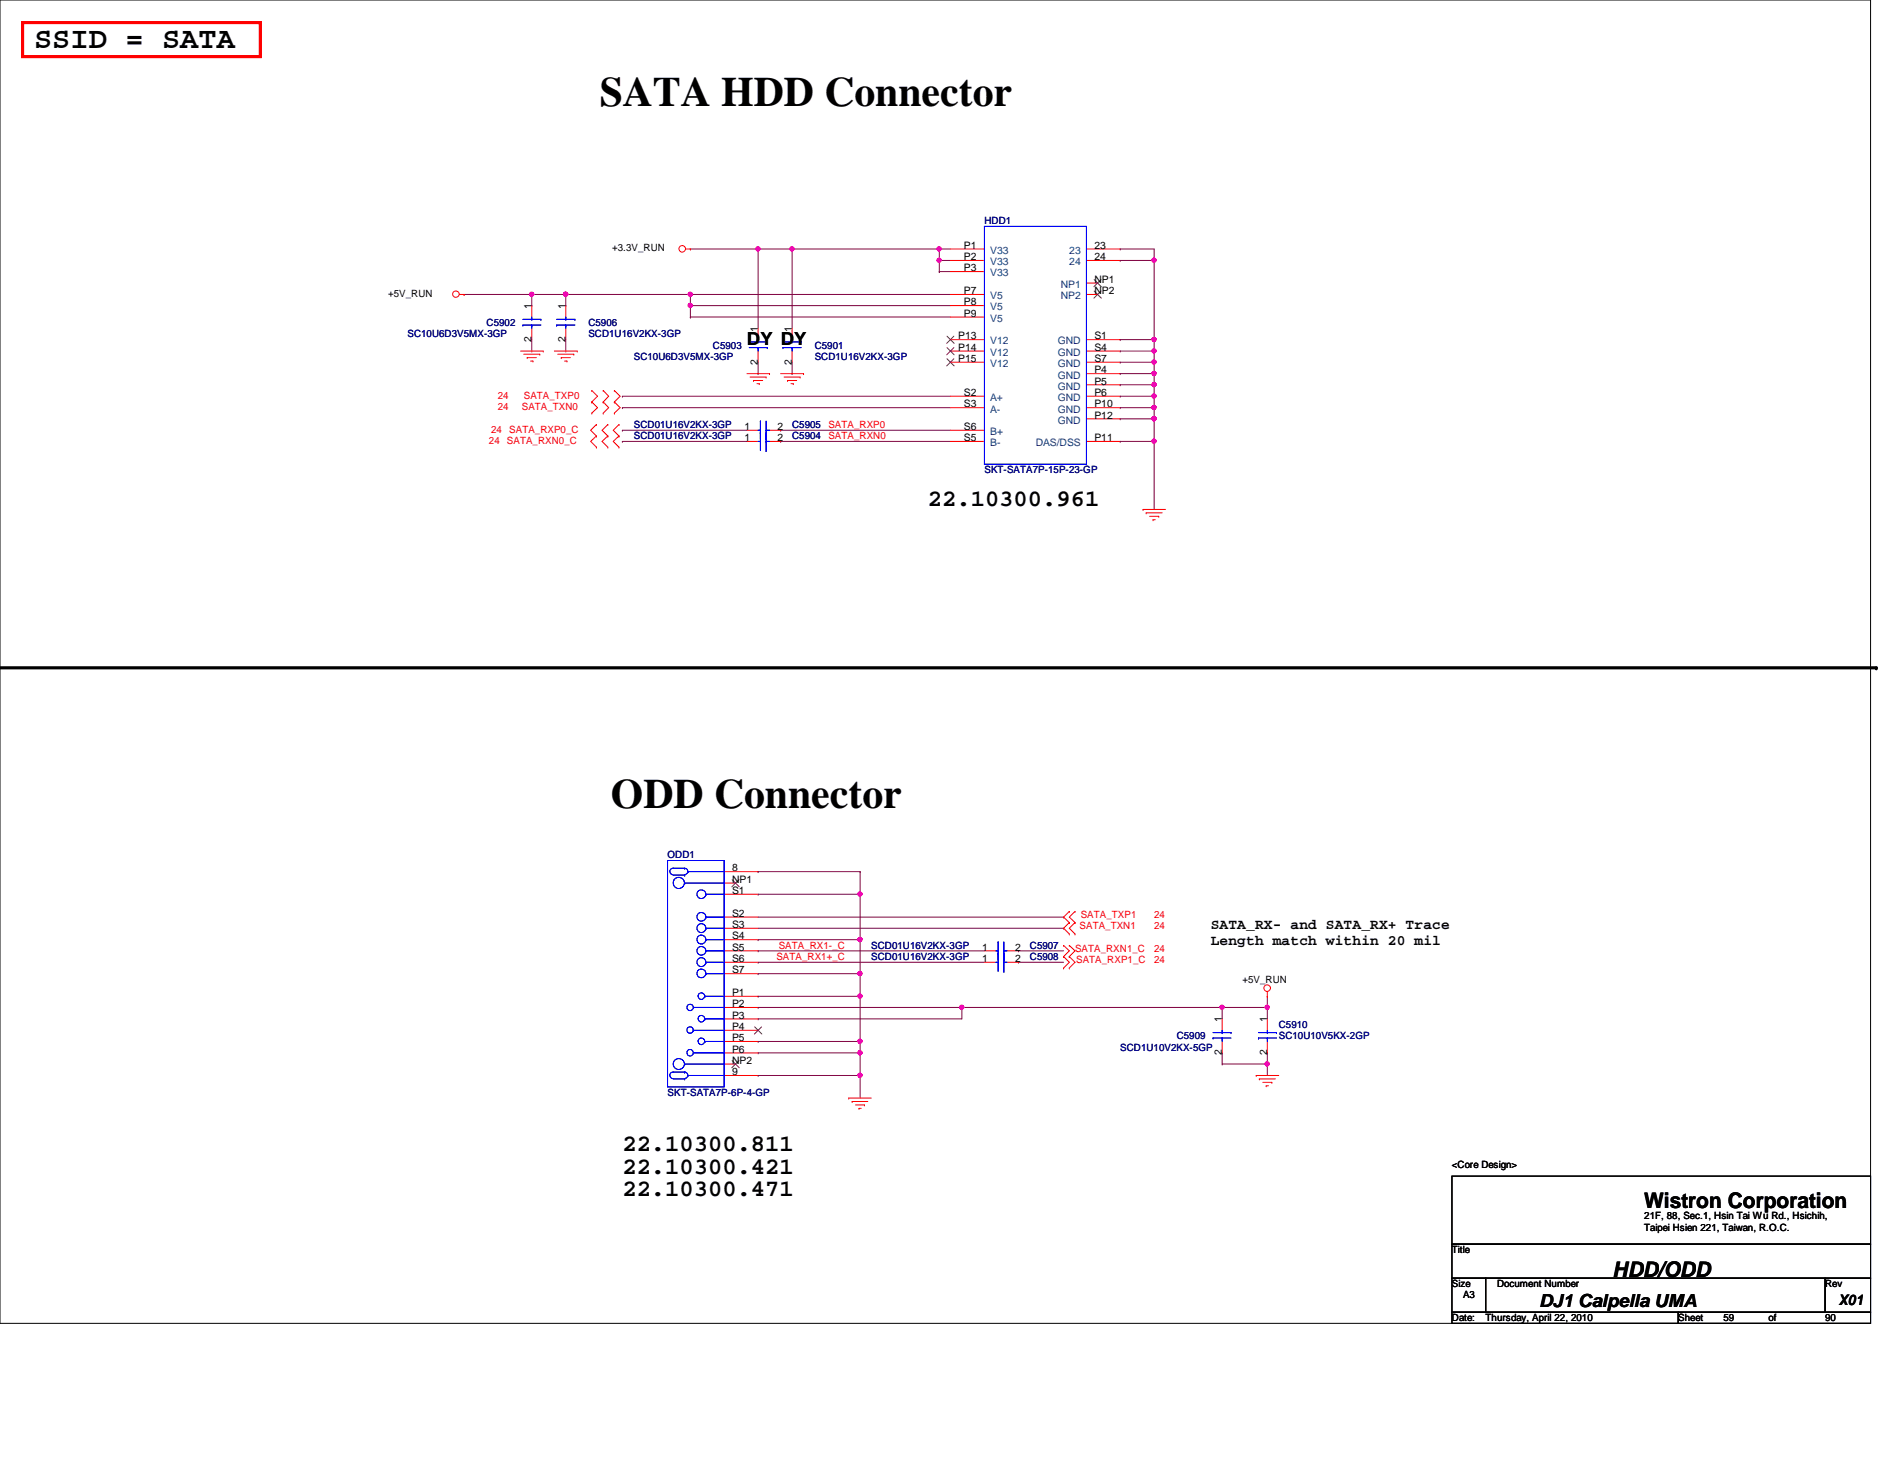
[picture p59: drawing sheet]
<svg xmlns="http://www.w3.org/2000/svg" width="279mm" height="216mm" viewBox="0 0 279 216" stroke-linecap="round" stroke-linejoin="round" font-family="sans-serif">
<defs><g id="words">
<g font-size="6.2">
<text x="88.9" y="15.7">SATA HDD Connector</text>
<text x="90.5" y="119.6">ODD Connector</text>
</g>
<text font-size="4.5" x="5" y="7.1">SSID = SATA</text>
<g font-size="3.5">
<text x="137.5" y="74.9">22.10300.961</text>
<text x="92.2" y="170.5">22.10300.811</text>
<text x="92.2" y="173.8">22.10300.421</text>
<text x="92.2" y="177.2">22.10300.471</text>
</g>
<g font-size="3.2">
<text x="243.6" y="178.8">Wistron Corporation</text>
<text x="238.9" y="189.1">HDD/ODD</text>
</g>
<g font-size="2.7">
<text x="110.7" y="51.1">DY DY</text>
<text x="228" y="193.5">DJ1 Calpella UMA</text>
</g>
<g font-size="2.2">
<text x="179.4" y="137.6">SATA_RX- and SATA_RX+ Trace</text>
<text x="179.4" y="140">Length match within 20 mil</text>
<text x="272.4" y="193.3">X01</text>
</g>
<g font-size="1.5" fill="#000080">
<text x="145.8" y="33.2">HDD1</text>
<text x="60.4" y="50">SC10U6D3V5MX-3GP</text>
<text x="72.1" y="48.3">C5902</text>
<text x="87.2" y="48.3">C5906</text>
<text x="87.2" y="50">SCD1U16V2KX-3GP</text>
<text x="93.9" y="53.3">SC10U6D3V5MX-3GP</text>
<text x="105.6" y="51.6">C5903</text>
<text x="120.7" y="51.6">C5901</text>
<text x="120.7" y="53.3">SCD1U16V2KX-3GP</text>
<text x="93.9" y="65.1">SCD01U16V2KX-3GP</text>
<text x="93.9" y="63.4">SCD01U16V2KX-3GP</text>
<text x="117.3" y="65.1">C5904</text>
<text x="117.3" y="63.4">C5905</text>
<text x="145.8" y="70.1">SKT-SATA7P-15P-23-GP</text>
<text x="98.9" y="127.1">ODD1</text>
<text x="129.1" y="142.2">SCD01U16V2KX-3GP</text>
<text x="129.1" y="140.5">SCD01U16V2KX-3GP</text>
<text x="152.6" y="142.2">C5908</text>
<text x="152.6" y="140.5">C5907</text>
<text x="165.9" y="155.6">SCD1U10V2KX-5GP</text>
<text x="174.3" y="153.9">C5909</text>
<text x="189.4" y="152.2">C5910</text>
<text x="189.4" y="153.9">SC10U10V5KX-2GP</text>
<text x="98.9" y="162.3">SKT-SATA7P-6P-4-GP</text>
</g>
<g font-size="1.5">
<text x="90.7" y="37.2">+3.3V_RUN</text>
<text x="142.8" y="36.8">P1</text>
<text x="142.8" y="38.5">P2</text>
<text x="142.8" y="40.2">P3</text>
<text x="162.1" y="41.9">NP1</text>
<text x="162.1" y="36.8">23</text>
<text x="162.1" y="38.5">24</text>
<text x="57.5" y="43.9">+5V_RUN</text>
<text x="78.7" y="45.8" transform="rotate(-90 78.7 45.8)">1</text>
<text x="83.8" y="45.8" transform="rotate(-90 83.8 45.8)">1</text>
<text x="142.8" y="43.6">P7</text>
<text x="142.8" y="45.2">P8</text>
<text x="142.8" y="46.9">P9</text>
<text x="162.1" y="43.6">NP2</text>
<text x="78.7" y="50.6" transform="rotate(-90 78.7 50.6)">2</text>
<text x="83.8" y="50.6" transform="rotate(-90 83.8 50.6)">2</text>
<text x="112.3" y="49.1" transform="rotate(-90 112.3 49.1)">1</text>
<text x="117.3" y="49.1" transform="rotate(-90 117.3 49.1)">1</text>
<text x="141.9" y="50.2">P13</text>
<text x="141.9" y="51.9">P14</text>
<text x="141.9" y="53.6">P15</text>
<text x="162.1" y="50.2">S1</text>
<text x="162.1" y="51.9">S4</text>
<text x="162.1" y="53.6">S7</text>
<text x="112.3" y="54" transform="rotate(-90 112.3 54)">2</text>
<text x="117.3" y="54" transform="rotate(-90 117.3 54)">2</text>
<text x="142.8" y="58.6">S2</text>
<text x="162.1" y="55.3">P4</text>
<text x="162.1" y="56.9">P5</text>
<text x="162.1" y="58.6">P6</text>
<text x="110.3" y="65.3">1</text>
<text x="110.3" y="63.7">1</text>
<text x="115.2" y="65.3">2</text>
<text x="115.2" y="63.7">2</text>
<text x="142.8" y="60.3">S3</text>
<text x="142.8" y="63.7">S6</text>
<text x="142.8" y="65.3">S5</text>
<text x="162.1" y="60.3">P10</text>
<text x="162.1" y="65.3">P11</text>
<text x="162.1" y="62">P12</text>
<text x="108.5" y="130.7">NP1</text>
<text x="108.5" y="129">8</text>
<text x="108.5" y="132.4">S1</text>
<text x="108.5" y="135.8">S2</text>
<text x="108.5" y="137.4">S3</text>
<text x="108.5" y="139.1">S4</text>
<text x="108.5" y="140.8">S5</text>
<text x="108.5" y="142.5">S6</text>
<text x="145.5" y="142.5">1</text>
<text x="145.5" y="140.8">1</text>
<text x="150.4" y="142.5">2</text>
<text x="150.4" y="140.8">2</text>
<text x="108.5" y="144.1">S7</text>
<text x="108.5" y="147.5">P1</text>
<text x="108.5" y="149.1">P2</text>
<text x="184.1" y="145.5">+5V_RUN</text>
<text x="108.5" y="150.8">P3</text>
<text x="108.5" y="152.5">P4</text>
<text x="108.5" y="154.2">P5</text>
<text x="108.5" y="155.9">P6</text>
<text x="181" y="151.4" transform="rotate(-90 181 151.4)">1</text>
<text x="187.7" y="151.4" transform="rotate(-90 187.7 151.4)">1</text>
<text x="108.5" y="157.5">NP2</text>
<text x="108.5" y="159.2">9</text>
<text x="181" y="156.3" transform="rotate(-90 181 156.3)">2</text>
<text x="187.7" y="156.3" transform="rotate(-90 187.7 156.3)">2</text>
<text x="215.1" y="173">&lt;Core Design&gt;</text>
<text x="215.1" y="185.6">Title</text>
<text x="243.6" y="180.6">21F, 88, Sec.1, Hsin Tai Wu Rd., Hsichih,</text>
<text x="243.6" y="182.3">Taipei Hsien 221, Taiwan, R.O.C.</text>
<text x="215.1" y="190.6">Size</text>
<text x="221.8" y="190.6">Document Number</text>
<text x="270.4" y="190.6">Rev</text>
<text x="215.1" y="195.7">Date:</text>
<text x="216.7" y="192.3">A3</text>
<text x="220.1" y="195.7">Thursday, April 22, 2010</text>
<text x="248.6" y="195.7">Sheet</text>
<text x="255.3" y="195.7">59</text>
<text x="262" y="195.7">of</text>
<text x="270.4" y="195.7">90</text>
</g>
<g font-size="1.5" fill="#004080">
<text x="146.7" y="37.6">V33</text>
<text x="146.7" y="39.3">V33</text>
<text x="146.7" y="40.9">V33</text>
<text x="158.4" y="37.6">23</text>
<text x="158.4" y="39.3">24</text>
<text x="146.7" y="44.3">V5</text>
<text x="146.7" y="46">V5</text>
<text x="146.7" y="47.7">V5</text>
<text x="157.1" y="42.6">NP1</text>
<text x="157.1" y="44.3">NP2</text>
<text x="146.7" y="51">V12</text>
<text x="146.7" y="52.7">V12</text>
<text x="156.7" y="51">GND</text>
<text x="156.7" y="52.7">GND</text>
<text x="146.7" y="54.4">V12</text>
<text x="146.7" y="59.4">A+</text>
<text x="156.7" y="54.4">GND</text>
<text x="156.7" y="56">GND</text>
<text x="156.7" y="57.7">GND</text>
<text x="156.7" y="59.4">GND</text>
<text x="146.7" y="61.1">A-</text>
<text x="146.7" y="64.4">B+</text>
<text x="156.7" y="61.1">GND</text>
<text x="156.7" y="62.7">GND</text>
<text x="146.7" y="66.1">B-</text>
<text x="153.5" y="66.1">DAS/DSS</text>
</g>
<g font-size="1.5" fill="#f00">
<text x="73.7" y="59">24</text>
<text x="77.6" y="59">SATA_TXP0</text>
<text x="72.4" y="65.7">24</text>
<text x="72.8" y="64.1">24</text>
<text x="73.7" y="60.7">24</text>
<text x="75.1" y="65.7">SATA_RXN0_C</text>
<text x="75.4" y="64.1">SATA_RXP0_C</text>
<text x="77.3" y="60.7">SATA_TXN0</text>
<text x="122.7" y="63.4">SATA_RXP0</text>
<text x="122.7" y="65">SATA_RXN0</text>
<text x="159.9" y="137.6">SATA_TXN1</text>
<text x="160.1" y="136">SATA_TXP1</text>
<text x="171" y="137.6">24</text>
<text x="171" y="136">24</text>
<text x="115" y="142.2">SATA_RX1+_C</text>
<text x="115.4" y="140.5">SATA_RX1-_C</text>
<text x="159.3" y="141">SATA_RXN1_C</text>
<text x="159.4" y="142.7">SATA_RXP1_C</text>
<text x="171" y="141">24</text>
<text x="171" y="142.7">24</text>
</g>
</g></defs>
<path d="M0 0h277.1v196h-277.1z" fill="none" stroke="#000" stroke-width=".15"/>
<path d="M127.4 132.4h.1M127.4 132.4v6.7M127.4 144.2h.1M127.4 144.2v3.3" fill="none" stroke="#800040" stroke-width=".15"/>
<circle cx="127.4" cy="139.1" r=".32" fill="#f0f"/>
<circle cx="127.4" cy="139.1" r=".32" fill="none" stroke="#f0f" stroke-width=".15"/>
<path d="M112.3 129.1h.1M112.3 129.1h15.1M112.3 140.8h.1M112.3 140.8h33.5M142.5 149.2h.1M150.9 140.8h.1M150.9 140.8h6.7M181.1 149.2h.1M181.1 149.2v1.7M187.7 147.5h.1M187.7 147.5v1.7h-45.2" fill="none" stroke="#800040" stroke-width=".15"/>
<circle cx="187.7" cy="149.2" r=".32" fill="#f0f"/>
<circle cx="187.7" cy="149.2" r=".32" fill="none" stroke="#f0f" stroke-width=".15"/>
<circle cx="181" cy="149.2" r=".32" fill="#f0f"/>
<circle cx="181" cy="149.2" r=".32" fill="none" stroke="#f0f" stroke-width=".15"/>
<path d="M181.1 155.9h.1M181.1 157.6h.1M181.1 155.9v1.7M181.1 157.6h6.6M187.7 157.6h.1M187.7 157.6v1.7" fill="none" stroke="#800040" stroke-width=".15"/>
<circle cx="187.7" cy="157.5" r=".32" fill="#f0f"/>
<circle cx="187.7" cy="157.5" r=".32" fill="none" stroke="#f0f" stroke-width=".15"/>
<path d="M112.3 150.9h.1M112.3 154.2h.1M112.3 154.2h15.1M142.5 149.2h.1M142.5 149.2v1.7h-30.2" fill="none" stroke="#800040" stroke-width=".15"/>
<circle cx="142.5" cy="149.2" r=".32" fill="#f0f"/>
<circle cx="142.5" cy="149.2" r=".32" fill="none" stroke="#f0f" stroke-width=".15"/>
<g fill="none" stroke="#800040" stroke-width=".15">
<path d="M112.3 132.4h.1M112.3 132.4h15.1M112.3 147.5h.1M112.3 149.2h.1M112.3 142.5h.1M112.3 155.9h.1M112.3 147.5h15.1M112.3 149.2h30.2M112.3 142.5h33.5M112.3 155.9h15.1M150.9 142.5h.1M150.9 142.5h6.7"/>
<path d="M187.7 149.2h.1M187.7 155.9h.1M187.7 149.2v1.7M187.7 155.9v1.7"/>
</g>
<circle cx="127.4" cy="155.9" r=".32" fill="#f0f"/>
<circle cx="127.4" cy="155.9" r=".32" fill="none" stroke="#f0f" stroke-width=".15"/>
<path d="M112.3 144.2h.1M112.3 144.2h15.1" fill="none" stroke="#800040" stroke-width=".15"/>
<circle cx="127.4" cy="144.2" r=".32" fill="#f0f"/>
<circle cx="127.4" cy="144.2" r=".32" fill="none" stroke="#f0f" stroke-width=".15"/>
<path d="M112.3 159.3h.1M112.3 159.3h15.1M127.4 155.9h.1M127.4 159.3h.1M127.4 155.9v6.7" fill="none" stroke="#800040" stroke-width=".15"/>
<circle cx="127.4" cy="159.2" r=".32" fill="#f0f"/>
<circle cx="127.4" cy="159.2" r=".32" fill="none" stroke="#f0f" stroke-width=".15"/>
<path d="M127.4 129.1h.1M127.4 129.1v3.3" fill="none" stroke="#800040" stroke-width=".15"/>
<circle cx="127.4" cy="132.4" r=".32" fill="#f0f"/>
<circle cx="127.4" cy="132.4" r=".32" fill="none" stroke="#f0f" stroke-width=".15"/>
<path d="M112.3 139.1h.1M112.3 139.1h15.1M127.4 147.5h.1M127.4 147.5v6.7" fill="none" stroke="#800040" stroke-width=".15"/>
<circle cx="127.4" cy="147.5" r=".32" fill="#f0f"/>
<circle cx="127.4" cy="147.5" r=".32" fill="none" stroke="#f0f" stroke-width=".15"/>
<path d="M127.4 139.1h.1M127.4 139.1v5.1M127.4 154.2h.1M127.4 154.2v1.7" fill="none" stroke="#800040" stroke-width=".15"/>
<circle cx="127.4" cy="154.2" r=".32" fill="#f0f"/>
<circle cx="127.4" cy="154.2" r=".32" fill="none" stroke="#f0f" stroke-width=".15"/>
<path d="M83.8 43.6h.1M83.8 43.6h18.5M102.3 46.9h.1M102.3 45.3v1.6M112.3 135.8h45.3M112.3 137.5h45.3M157.6 135.8h.1M157.6 137.5h.1" fill="none" stroke="#800040" stroke-width=".15"/>
<circle cx="83.8" cy="43.6" r=".32" fill="#f0f"/>
<circle cx="83.8" cy="43.6" r=".32" fill="none" stroke="#f0f" stroke-width=".15"/>
<path d="M78.8 43.6h.1M78.8 43.6h5M102.3 45.3h.1M102.3 43.6v1.7" fill="none" stroke="#800040" stroke-width=".15"/>
<circle cx="83.8" cy="43.6" r=".32" fill="#f0f"/>
<circle cx="83.8" cy="43.6" r=".32" fill="none" stroke="#f0f" stroke-width=".15"/>
<circle cx="78.8" cy="43.6" r=".32" fill="#f0f"/>
<circle cx="78.8" cy="43.6" r=".32" fill="none" stroke="#f0f" stroke-width=".15"/>
<path d="M68.7 43.6h.1M68.7 43.6h10.1v1.7M78.8 45.3h.1M83.8 45.3h.1M83.8 43.6v1.7M102.3 45.3h.1M102.3 45.3h38.5" fill="none" stroke="#800040" stroke-width=".15"/>
<circle cx="102.3" cy="45.2" r=".32" fill="#f0f"/>
<circle cx="102.3" cy="45.2" r=".32" fill="none" stroke="#f0f" stroke-width=".15"/>
<path d="M102.3 43.6h.1M102.3 43.6h38.5" fill="none" stroke="#800040" stroke-width=".15"/>
<circle cx="102.3" cy="43.6" r=".32" fill="#f0f"/>
<circle cx="102.3" cy="43.6" r=".32" fill="none" stroke="#f0f" stroke-width=".15"/>
<g fill="none" stroke="#800040" stroke-width=".15">
<path d="M102.3 36.9h.1M102.3 36.9h10M112.3 36.9h.1M112.3 36.9v11.7M117.3 36.9h.1M117.3 36.9v11.7M139.1 38.6h.1M139.1 36.9h.1M139.1 38.6h1.7M139.1 36.9h1.7M139.1 36.9v3.3M78.8 52h.1"/>
<path d="M78.8 50.3v1.7M83.8 52h.1M83.8 50.3v1.7M112.3 55.3h.1M112.3 53.6v1.7M117.3 55.3h.1M117.3 53.6v1.7M139.1 40.2h.1M139.1 40.2h1.7"/>
</g>
<circle cx="139.1" cy="36.8" r=".32" fill="#f0f"/>
<circle cx="139.1" cy="36.8" r=".32" fill="none" stroke="#f0f" stroke-width=".15"/>
<circle cx="139.1" cy="38.5" r=".32" fill="#f0f"/>
<circle cx="139.1" cy="38.5" r=".32" fill="none" stroke="#f0f" stroke-width=".15"/>
<path d="M112.3 36.9h.1M112.3 36.9h5" fill="none" stroke="#800040" stroke-width=".15"/>
<circle cx="117.3" cy="36.8" r=".32" fill="#f0f"/>
<circle cx="117.3" cy="36.8" r=".32" fill="none" stroke="#f0f" stroke-width=".15"/>
<circle cx="112.3" cy="36.8" r=".32" fill="#f0f"/>
<circle cx="112.3" cy="36.8" r=".32" fill="none" stroke="#f0f" stroke-width=".15"/>
<path d="M117.3 36.9h.1M117.3 36.9h21.8M165.9 36.9h.1M165.9 36.9h5.1v13.4M171 38.6h.1M92.2 58.7h.1M92.2 58.7h48.6M165.9 50.3h.1M165.9 50.3h5.1M171 50.3h.1M92.2 60.4h.1M92.2 60.4h48.6" fill="none" stroke="#800040" stroke-width=".15"/>
<circle cx="171" cy="38.5" r=".32" fill="#f0f"/>
<circle cx="171" cy="38.5" r=".32" fill="none" stroke="#f0f" stroke-width=".15"/>
<circle cx="171" cy="50.3" r=".32" fill="#f0f"/>
<circle cx="171" cy="50.3" r=".32" fill="none" stroke="#f0f" stroke-width=".15"/>
<path d="M165.9 52h.1M165.9 52h5.1v1.6M171 53.6h.1" fill="none" stroke="#800040" stroke-width=".15"/>
<circle cx="171" cy="53.6" r=".32" fill="#f0f"/>
<circle cx="171" cy="53.6" r=".32" fill="none" stroke="#f0f" stroke-width=".15"/>
<path d="M165.9 53.6h.1M165.9 53.6h5.1v1.7M171 55.3h.1" fill="none" stroke="#800040" stroke-width=".15"/>
<circle cx="171" cy="55.3" r=".32" fill="#f0f"/>
<circle cx="171" cy="55.3" r=".32" fill="none" stroke="#f0f" stroke-width=".15"/>
<path d="M165.9 55.3h.1M165.9 55.3h5.1v1.7M171 57h.1" fill="none" stroke="#800040" stroke-width=".15"/>
<circle cx="171" cy="57" r=".32" fill="#f0f"/>
<circle cx="171" cy="57" r=".32" fill="none" stroke="#f0f" stroke-width=".15"/>
<path d="M165.9 57h.1M165.9 57h5.1v1.7M171 58.7h.1" fill="none" stroke="#800040" stroke-width=".15"/>
<circle cx="171" cy="58.6" r=".32" fill="#f0f"/>
<circle cx="171" cy="58.6" r=".32" fill="none" stroke="#f0f" stroke-width=".15"/>
<path d="M165.9 58.7h.1M165.9 58.7h5.1v1.7M171 60.4h.1" fill="none" stroke="#800040" stroke-width=".15"/>
<circle cx="171" cy="60.3" r=".32" fill="#f0f"/>
<circle cx="171" cy="60.3" r=".32" fill="none" stroke="#f0f" stroke-width=".15"/>
<path d="M165.9 60.4h.1M165.9 60.4h5.1v1.6M171 62h.1" fill="none" stroke="#800040" stroke-width=".15"/>
<circle cx="171" cy="62" r=".32" fill="#f0f"/>
<circle cx="171" cy="62" r=".32" fill="none" stroke="#f0f" stroke-width=".15"/>
<path d="M165.9 62h.1M165.9 62h5.1M171 65.4h.1M171 65.4v10" fill="none" stroke="#800040" stroke-width=".15"/>
<circle cx="171" cy="65.3" r=".32" fill="#f0f"/>
<circle cx="171" cy="65.3" r=".32" fill="none" stroke="#f0f" stroke-width=".15"/>
<path d="M165.9 38.6h.1M165.9 38.6h5.1M165.9 65.4h.1M171 62h.1M171 62v3.4h-5.1" fill="none" stroke="#800040" stroke-width=".15"/>
<circle cx="171" cy="62" r=".32" fill="#f0f"/>
<circle cx="171" cy="62" r=".32" fill="none" stroke="#f0f" stroke-width=".15"/>
<path d="M171 52h.1M171 50.3v1.7" fill="none" stroke="#800040" stroke-width=".15"/>
<circle cx="171" cy="52" r=".32" fill="#f0f"/>
<circle cx="171" cy="52" r=".32" fill="none" stroke="#f0f" stroke-width=".15"/>
<path d="M102.3 46.9h.1M102.3 46.9h38.5M92.2 65.4h.1M92.2 63.7h.1M92.2 65.4h18.5M92.2 63.7h18.5M115.7 63.7h.1M115.7 65.4h.1M115.7 65.4h25.1M115.7 63.7h25.1" fill="none" stroke="#800040" stroke-width=".15"/>
<g fill="none" stroke="#f00" stroke-width=".15">
<path d="M101.6 36.9h.7M102.3 36.9h.1M140.8 36.9h5M140.8 38.6h5M161 36.9h4.9M161 38.6h4.9M68.1 43.6h.6M68.7 43.6h.1M77.1 52h3.4M77.6 52.5h2.4M78.1 53h.1M78.1 53h1.4"/>
<path d="M78.6 53.5h.4M78.8 45.3v1.6M78.8 48.6v1.7M79 53.5h.1M80 52.5h.1M80.5 52h.1M82.1 52h3.4M82.6 52.5h2.4M83.1 53h.1M83.1 53h1.4M83.7 53.5h.3M83.8 45.3v1.6"/>
<path d="M83.8 48.6v1.7M84 53.5h.1M85 52.5h.1M85.5 52h.1M87.7 59.5h.1M87.7 57.8h.1M87.7 59.5l.8 .9-.8 .8M87.7 57.8l.8 .9-.8 .8M89.4 59.5h.1M89.4 57.8h.1M89.4 59.5l.8 .9-.8 .8M89.4 57.8l.8 .9-.8 .8"/>
<path d="M91 59.5h.1M91 57.8h.1M91 57.8l.9 .9-.9 .8M91 59.5l.9 .9-.9 .8M110.7 55.3h3.3M111.1 55.8h2.4M111.6 56.3h.1M111.6 56.3h1.4M112.1 56.8h.4M112.3 48.6v1.7M112.3 52v1.6M112.5 56.8h.1"/>
<path d="M113.5 55.8h.1M114 55.3h.1M115.7 55.3h3.3M116.2 55.8h2.3M116.7 56.3h.1M116.7 56.3h1.3M117.2 56.8h.3M117.3 48.6v1.7M117.3 52v1.6M117.5 56.8h.1M118.5 55.8h.1M119 55.3h.1"/>
<path d="M140.8 43.6h5M140.8 52h5M140.8 50.3h5M140.8 53.6h5M140.8 40.2h5M140.8 58.7h5M140.8 45.3h5M140.8 46.9h5M161 43.6h1.6M161 52h4.9M161 55.3h4.9M161 50.3h4.9"/>
<path d="M161 53.6h4.9M161 57h4.9M161 58.7h4.9M161 41.9h1.6M87.7 61.2h.1M88.3 66.2h.1M88.3 64.6h.1M88.3 62.9h.1M88.3 64.6l-.8 .8 .8 .8M88.3 62.9l-.8 .8 .8 .9M89.4 61.2h.1M90 64.6h.1"/>
<path d="M90 66.2h.1M90 62.9h.1M90 64.6l-.8 .8 .8 .8M90 62.9l-.8 .8 .8 .9M91 61.2h.1M91.7 66.2h.1M91.7 64.6h.1M91.7 62.9h.1M91.7 64.6l-.9 .8 .9 .8M91.7 62.9l-.9 .8 .9 .9M110.7 65.4h1.6M110.7 63.7h1.6"/>
<path d="M114 65.4h1.7M114 63.7h1.7M140.8 65.4h5M140.8 63.7h5M140.8 60.4h5M161 65.4h4.9M161 60.4h4.9M161 62h4.9M169.3 75.4h.1M169.3 75.4h3.4M169.8 75.9h.1M169.8 75.9h2.4"/>
<path d="M170.3 76.5h1.4M170.8 77h.1M170.8 77h.4M171.7 76.5h.1M107.3 132.4h5M107.3 135.8h5M107.3 137.5h5M107.3 139.1h5M107.3 130.8h1.7M107.3 129.1h5M157.6 140h.1M157.6 140l.8 .8-.8 .8"/>
<path d="M158.4 136.6h.1M158.4 138.3h.1M158.4 140h.1M158.4 135h.1M158.4 136.6l-.8 .9 .8 .8M158.4 140l.9 .8-.9 .8M158.4 135l-.8 .8 .8 .8M159.3 138.3h.1M159.3 136.6h.1M159.3 135h.1M159.3 136.6l-.9 .9 .9 .8M159.3 135l-.9 .8 .9 .8"/>
<path d="M107.3 159.3h5M107.3 142.5h5M107.3 140.8h5M107.3 144.2h5M107.3 157.6h1.7M107.3 147.5h5M107.3 149.2h5M107.3 150.9h5M107.3 152.6h5M107.3 154.2h5M107.3 155.9h5M145.8 142.5h1.7"/>
<path d="M145.8 140.8h1.7M149.2 142.5h1.7M149.2 140.8h1.7M157.6 141.6h.1M157.6 143.3h.1M157.6 141.6l.8 .9-.8 .8M158.4 141.6h.1M158.4 143.3h.1M158.4 141.6l.9 .9-.9 .8M181.1 150.9v1.7M181.1 154.2v1.7M186.1 159.3h.1"/>
<path d="M186.1 159.3h3.3M186.6 159.8h.1M186.6 159.8h2.3M187.7 147.5h.1M187.7 146.9v.6M187.7 150.9v1.7M187.7 154.2v1.7M125.7 162.6h.1M125.7 162.6h3.4M126.2 163.1h.1M126.2 163.1h2.4M126.7 163.6h1.4"/>
<path d="M127.3 164.1h.1M127.3 164.1h.3M128.1 163.6h.1M187.1 160.3h1.3M187.6 160.8h.1M187.6 160.8h.3M188.4 160.3h.1"/>
<circle cx="101.1" cy="36.8" r=".49"/>
<circle cx="67.5" cy="43.6" r=".48"/>
<circle cx="187.7" cy="146.3" r=".49"/>
</g>
<path d="M215.1 174.2h62v10h-62zM215.1 184.2h62v5.1h-62zM215.1 189.3h5v5h-5zM215.1 194.3h33.5v1.7h-33.5zM220.1 189.3h50.3v5h-50.3zM248.6 194.3h28.5v1.7h-28.5zM270.4 189.3h6.7v5h-6.7z" fill="none" stroke="#000" stroke-width=".15"/>
<path d="M3.3 3.3h35.3v5.1h-35.3z" fill="none" stroke="#f00" stroke-width=".47"/>
<path d="M0 98.9h278" fill="none" stroke="#000" stroke-width=".47"/>
<circle cx="278" cy="98.9" r=".23" fill="#000"/>
<g fill="none" stroke="#00f" stroke-width=".15">
<path d="M145.8 33.5h15.2v35.2h-15.2zM77.5 48.1h.1M77.5 47.3h2.6M77.5 48.1h2.6M78.8 47.3h.1M78.8 48.1h.1M78.8 46.9v.4M78.8 48.1v.5M80.1 47.3h.1M82.5 48.1h.1M82.5 47.3h2.7M82.5 48.1h2.7"/>
<path d="M83.8 47.3h.1M83.8 48.1h.1M83.8 46.9v.4M83.8 48.1v.5M85.2 47.3h.1M111 50.6h.1M111 50.6h2.7M111 51.5h2.7M112.3 50.6h.1M112.3 51.5h.1M112.3 50.3v.3M112.3 51.5v.5"/>
<path d="M113.7 51.5h.1M116 51.5h.1M116 50.6h2.7M116 51.5h2.7M117.3 50.6h.1M117.3 51.5h.1M117.3 50.3v.3M117.3 51.5v.5M118.7 50.6h.1M112.3 65.4h.3M112.3 63.7h.3M112.6 65.4h.1"/>
<path d="M112.6 64.1h.1M112.6 63.7h.1M112.6 62.4h.1M112.6 62.4v4.3M113.5 65.4h.1M113.5 66.7h.1M113.5 63.7h.1M113.5 65h.1M113.5 65.4h.5M113.5 62.4v4.3M113.5 63.7h.5M98.9 127.4h8.4v33.6h-8.4z"/>
<path d="M99.7 129.6h1.7M101.4 128.6a.49 .49 0 0 1 .5 .5 .49 .49 0 0 1-.5 .4M101.4 128.6h-1.7a.49 .49 0 0 0-.5 .4 .49 .49 0 0 0 .5 .5M101.4 128.6h.1M101.4 129.6h.1M101.4 130.8h.1M101.4 130.8h5.9M101.9 129.1h.1M101.9 129.1h5.4M104.6 132.4h.1M104.6 135.8h.1M104.6 137.5h.1"/>
<path d="M104.6 139.1h.1M104.6 132.4h2.7M104.6 135.8h2.7M104.6 137.5h2.7M104.6 139.1h2.7M147.9 139.5h.1M147.9 139.5v4.3M148.7 139.5v4.3M99.7 159.8h1.7M101.4 159.8h.1M101.4 158.7h.1M101.4 158.7a.49 .49 0 0 1 .5 .6 .49 .49 0 0 1-.5 .4"/>
<path d="M101.4 158.7h-1.7a.49 .49 0 0 0-.5 .5 .49 .49 0 0 0 .5 .5M101.4 157.6h.1M101.4 157.6h5.9M101.9 159.3h.1M101.9 159.3h5.4M102.7 149.2h.1M102.7 152.6h.1M102.7 155.9h.1M102.7 149.2h4.6M102.7 152.6h4.6M102.7 155.9h4.6M104.4 150.9h.1"/>
<path d="M104.4 154.2h.1M104.4 147.5h.1M104.4 150.9h2.9M104.4 154.2h2.9M104.4 147.5h2.9M104.6 140.8h.1M104.6 142.5h.1M104.6 144.2h.1M104.6 142.5h2.7M104.6 140.8h2.7M104.6 144.2h2.7M147.5 142.5h.4"/>
<path d="M147.5 140.8h.4M147.9 142.5h.1M147.9 141.1h.1M147.9 140.8h.1M148.7 142.5h.1M148.7 143.8h.1M148.7 140.8h.1M148.7 142.2h.1M148.7 142.5h.5M148.7 140.8h.5M179.7 153.7h.1M179.7 152.9h2.7"/>
<path d="M179.7 153.7h2.7M181.1 152.9h.1M181.1 153.7h.1M181.1 152.6v.3M181.1 153.7v.5M182.4 152.9h.1M186.4 153.7h.1M186.4 152.9h2.7M186.4 153.7h2.7M187.7 152.9h.1M187.7 153.7h.1M187.7 152.6v.3"/>
<path d="M187.7 153.7v.5M189.1 152.9h.1"/>
<circle cx="100.6" cy="130.7" r=".83"/>
<circle cx="103.9" cy="137.4" r=".66"/>
<circle cx="103.9" cy="139.1" r=".66"/>
<circle cx="103.9" cy="132.4" r=".66"/>
<circle cx="103.9" cy="135.8" r=".66"/>
<circle cx="100.6" cy="157.6" r=".82"/>
<circle cx="102.2" cy="155.9" r=".48"/>
<circle cx="102.2" cy="149.2" r=".47"/>
<circle cx="102.2" cy="152.5" r=".47"/>
<circle cx="103.9" cy="142.5" r=".66"/>
<circle cx="103.9" cy="150.8" r=".49"/>
<circle cx="103.9" cy="154.2" r=".49"/>
<circle cx="103.9" cy="147.5" r=".49"/>
<circle cx="103.9" cy="140.8" r=".66"/>
<circle cx="103.9" cy="144.1" r=".66"/>
</g>
<g fill="none" stroke="#804000" stroke-width=".15">
<path d="M140.3 49.8l1.1 1M140.3 51.5l1.1 1M140.3 53.1l1.1 1.1M141.3 49.8l-1 1M141.3 51.5l-1 1M141.3 53.1l-1 1.1M162.1 41.4l1.1 1.1M162.1 43.1l1.1 1.1M163.1 41.4l-1 1.1M163.1 43.1l-1 1.1M108.5 130.3l1 1M109.5 130.3l-1.1 1"/>
<path d="M108.5 157.1l1 1M109.5 157.1l-1.1 1M111.8 152.1l1.1 1M112.8 152.1l-1 1"/>
</g>
<circle cx="127.4" cy="139.1" r=".32" fill="#f0f"/>
<circle cx="127.4" cy="139.1" r=".32" fill="none" stroke="#f0f" stroke-width=".15"/>
<circle cx="187.7" cy="149.2" r=".32" fill="#f0f"/>
<circle cx="187.7" cy="149.2" r=".32" fill="none" stroke="#f0f" stroke-width=".15"/>
<circle cx="181" cy="149.2" r=".32" fill="#f0f"/>
<circle cx="181" cy="149.2" r=".32" fill="none" stroke="#f0f" stroke-width=".15"/>
<circle cx="187.7" cy="157.5" r=".32" fill="#f0f"/>
<circle cx="187.7" cy="157.5" r=".32" fill="none" stroke="#f0f" stroke-width=".15"/>
<circle cx="142.5" cy="149.2" r=".32" fill="#f0f"/>
<circle cx="142.5" cy="149.2" r=".32" fill="none" stroke="#f0f" stroke-width=".15"/>
<circle cx="127.4" cy="155.9" r=".32" fill="#f0f"/>
<circle cx="127.4" cy="155.9" r=".32" fill="none" stroke="#f0f" stroke-width=".15"/>
<circle cx="127.4" cy="144.2" r=".32" fill="#f0f"/>
<circle cx="127.4" cy="144.2" r=".32" fill="none" stroke="#f0f" stroke-width=".15"/>
<circle cx="127.4" cy="159.2" r=".32" fill="#f0f"/>
<circle cx="127.4" cy="159.2" r=".32" fill="none" stroke="#f0f" stroke-width=".15"/>
<circle cx="127.4" cy="132.4" r=".32" fill="#f0f"/>
<circle cx="127.4" cy="132.4" r=".32" fill="none" stroke="#f0f" stroke-width=".15"/>
<circle cx="127.4" cy="147.5" r=".32" fill="#f0f"/>
<circle cx="127.4" cy="147.5" r=".32" fill="none" stroke="#f0f" stroke-width=".15"/>
<circle cx="127.4" cy="154.2" r=".32" fill="#f0f"/>
<circle cx="127.4" cy="154.2" r=".32" fill="none" stroke="#f0f" stroke-width=".15"/>
<circle cx="83.8" cy="43.6" r=".32" fill="#f0f"/>
<circle cx="83.8" cy="43.6" r=".32" fill="none" stroke="#f0f" stroke-width=".15"/>
<circle cx="83.8" cy="43.6" r=".32" fill="#f0f"/>
<circle cx="83.8" cy="43.6" r=".32" fill="none" stroke="#f0f" stroke-width=".15"/>
<circle cx="78.8" cy="43.6" r=".32" fill="#f0f"/>
<circle cx="78.8" cy="43.6" r=".32" fill="none" stroke="#f0f" stroke-width=".15"/>
<circle cx="102.3" cy="45.2" r=".32" fill="#f0f"/>
<circle cx="102.3" cy="45.2" r=".32" fill="none" stroke="#f0f" stroke-width=".15"/>
<circle cx="102.3" cy="43.6" r=".32" fill="#f0f"/>
<circle cx="102.3" cy="43.6" r=".32" fill="none" stroke="#f0f" stroke-width=".15"/>
<circle cx="139.1" cy="36.8" r=".32" fill="#f0f"/>
<circle cx="139.1" cy="36.8" r=".32" fill="none" stroke="#f0f" stroke-width=".15"/>
<circle cx="139.1" cy="38.5" r=".32" fill="#f0f"/>
<circle cx="139.1" cy="38.5" r=".32" fill="none" stroke="#f0f" stroke-width=".15"/>
<circle cx="117.3" cy="36.8" r=".32" fill="#f0f"/>
<circle cx="117.3" cy="36.8" r=".32" fill="none" stroke="#f0f" stroke-width=".15"/>
<circle cx="112.3" cy="36.8" r=".32" fill="#f0f"/>
<circle cx="112.3" cy="36.8" r=".32" fill="none" stroke="#f0f" stroke-width=".15"/>
<circle cx="171" cy="38.5" r=".32" fill="#f0f"/>
<circle cx="171" cy="38.5" r=".32" fill="none" stroke="#f0f" stroke-width=".15"/>
<circle cx="171" cy="50.3" r=".32" fill="#f0f"/>
<circle cx="171" cy="50.3" r=".32" fill="none" stroke="#f0f" stroke-width=".15"/>
<circle cx="171" cy="53.6" r=".32" fill="#f0f"/>
<circle cx="171" cy="53.6" r=".32" fill="none" stroke="#f0f" stroke-width=".15"/>
<circle cx="171" cy="55.3" r=".32" fill="#f0f"/>
<circle cx="171" cy="55.3" r=".32" fill="none" stroke="#f0f" stroke-width=".15"/>
<circle cx="171" cy="57" r=".32" fill="#f0f"/>
<circle cx="171" cy="57" r=".32" fill="none" stroke="#f0f" stroke-width=".15"/>
<circle cx="171" cy="58.6" r=".32" fill="#f0f"/>
<circle cx="171" cy="58.6" r=".32" fill="none" stroke="#f0f" stroke-width=".15"/>
<circle cx="171" cy="60.3" r=".32" fill="#f0f"/>
<circle cx="171" cy="60.3" r=".32" fill="none" stroke="#f0f" stroke-width=".15"/>
<circle cx="171" cy="62" r=".32" fill="#f0f"/>
<circle cx="171" cy="62" r=".32" fill="none" stroke="#f0f" stroke-width=".15"/>
<circle cx="171" cy="65.3" r=".32" fill="#f0f"/>
<circle cx="171" cy="65.3" r=".32" fill="none" stroke="#f0f" stroke-width=".15"/>
<circle cx="171" cy="62" r=".32" fill="#f0f"/>
<circle cx="171" cy="62" r=".32" fill="none" stroke="#f0f" stroke-width=".15"/>
<circle cx="171" cy="52" r=".32" fill="#f0f"/>
<circle cx="171" cy="52" r=".32" fill="none" stroke="#f0f" stroke-width=".15"/>
<use href="#words"/>
</svg>
